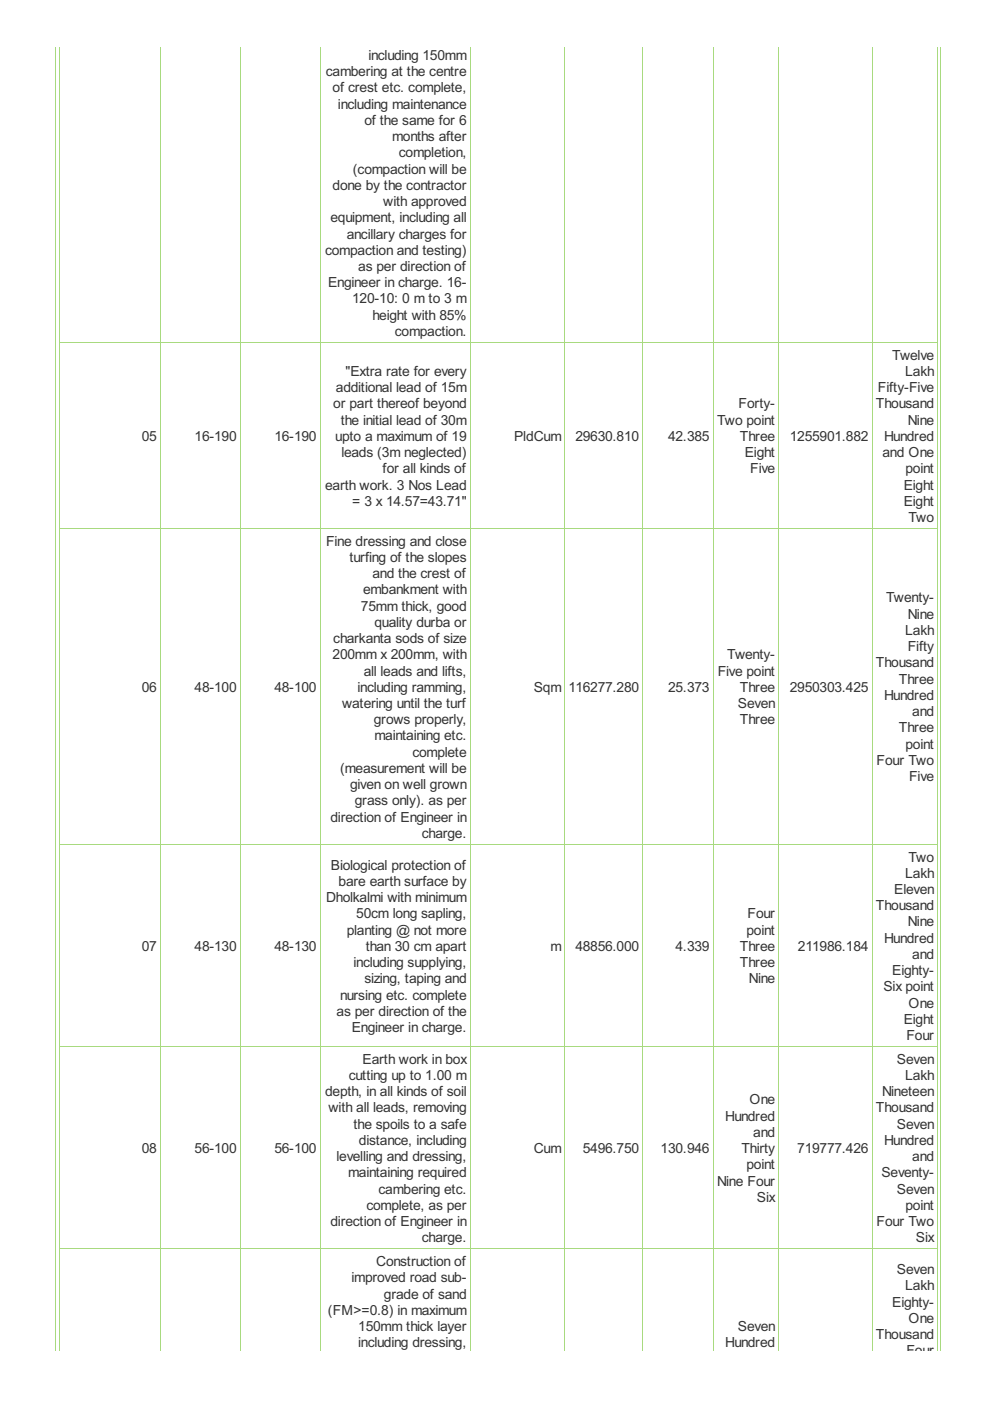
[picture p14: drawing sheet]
<svg xmlns="http://www.w3.org/2000/svg" width="210mm" height="297mm" viewBox="0 0 210 297" stroke-linecap="round" stroke-linejoin="round" font-family="sans-serif">
<defs><g id="words">
<g font-size="3.3" fill="#333">
<text x="69.1" y="16.2">cambering at the centre</text>
<text x="78.1" y="12.7">including 150mm</text>
<text x="70.5" y="19.6">of crest etc. complete,</text>
<text x="71.7" y="23">including maintenance</text>
<text x="77.3" y="26.5">of the same for 6</text>
<text x="83.1" y="29.9">months after</text>
<text x="84.6" y="33.4">completion,</text>
<text x="70.5" y="40.3">done by the contractor</text>
<text x="74.8" y="36.8">(compaction will be</text>
<text x="70.1" y="47.1">equipment, including all</text>
<text x="81.3" y="43.7">with approved</text>
<text x="73.5" y="50.6">ancillary charges for</text>
<text x="68.9" y="54">compaction and testing)</text>
<text x="76" y="57.5">as per direction of</text>
<text x="69.6" y="60.9">Engineer in charge. 16-</text>
<text x="74.7" y="64.3">120-10: 0 m to 3 m</text>
<text x="79" y="67.8">height with 85%</text>
<text x="83.7" y="71.2">compaction.</text>
<text x="189.2" y="76.2">Twelve</text>
<text x="71.2" y="83.1">additional lead of 15m</text>
<text x="73.2" y="79.7">&quot;Extra rate for every</text>
<text x="186.2" y="83.1">Fifty-Five</text>
<text x="191.9" y="79.7">Lakh</text>
<text x="70.7" y="86.6">or part thereof beyond</text>
<text x="156.6" y="86.6">Forty-</text>
<text x="185.7" y="86.6">Thousand</text>
<text x="30.1" y="93.5">05</text>
<text x="41.3" y="93.5">16-190</text>
<text x="58.2" y="93.5">16-190</text>
<text x="71.1" y="93.5">upto a maximum of 19</text>
<text x="72.2" y="90">the initial lead of 30m</text>
<text x="109" y="93.5">PldCum</text>
<text x="122" y="93.5">29630.810</text>
<text x="141.6" y="93.5">42.385</text>
<text x="152" y="90">Two point</text>
<text x="156.9" y="93.5">Three</text>
<text x="167.5" y="93.5">1255901.882</text>
<text x="187.4" y="93.5">Hundred</text>
<text x="192.5" y="90">Nine</text>
<text x="72.4" y="96.9">leads (3m neglected)</text>
<text x="81.1" y="100.3">for all kinds of</text>
<text x="157.9" y="96.9">Eight</text>
<text x="159" y="100.3">Five</text>
<text x="187.1" y="96.9">and One</text>
<text x="192" y="100.3">point</text>
<text x="68.9" y="103.8">earth work. 3 Nos Lead</text>
<text x="74.7" y="107.2">= 3 x 14.57=43.71&quot;</text>
<text x="191.6" y="103.8">Eight</text>
<text x="191.6" y="107.2">Eight</text>
<text x="192.6" y="110.7">Two</text>
<text x="69.1" y="115.7">Fine dressing and close</text>
<text x="74.1" y="119.1">turfing of the slopes</text>
<text x="79" y="122.6">and the crest of</text>
<text x="76.5" y="129.5">75mm thick, good</text>
<text x="77" y="126">embankment with</text>
<text x="187.9" y="127.7">Twenty-</text>
<text x="192.5" y="131.2">Nine</text>
<text x="70.7" y="136.3">charkanta sods of size</text>
<text x="79.4" y="132.9">quality durba or</text>
<text x="191.9" y="134.6">Lakh</text>
<text x="70.5" y="139.8">200mm x 200mm, with</text>
<text x="77.1" y="143.2">all leads and lifts,</text>
<text x="152.2" y="143.2">Five point</text>
<text x="154.2" y="139.8">Twenty-</text>
<text x="185.7" y="141.5">Thousand</text>
<text x="192.5" y="138.1">Fifty</text>
<text x="30.1" y="146.7">06</text>
<text x="41.3" y="146.7">48-100</text>
<text x="58.2" y="146.7">48-100</text>
<text x="75.8" y="146.7">including ramming,</text>
<text x="113.2" y="146.7">Sqm</text>
<text x="120.6" y="146.7">116277.280</text>
<text x="141.6" y="146.7">25.373</text>
<text x="156.9" y="146.7">Three</text>
<text x="167.5" y="146.7">2950303.425</text>
<text x="187.4" y="148.4">Hundred</text>
<text x="190.6" y="144.9">Three</text>
<text x="72.5" y="150.1">watering until the turf</text>
<text x="79.3" y="153.5">grows properly,</text>
<text x="156.5" y="150.1">Seven</text>
<text x="156.9" y="153.5">Three</text>
<text x="190.6" y="155.3">Three</text>
<text x="193.4" y="151.8">and</text>
<text x="79.4" y="157">maintaining etc.</text>
<text x="87.4" y="160.4">complete</text>
<text x="192" y="158.7">point</text>
<text x="72.1" y="163.9">(measurement will be</text>
<text x="74.2" y="167.3">given on well grown</text>
<text x="185.9" y="162.2">Four Two</text>
<text x="192.8" y="165.6">Five</text>
<text x="75.2" y="170.8">grass only). as per</text>
<text x="70.1" y="174.2">direction of Engineer in</text>
<text x="89.4" y="177.6">charge.</text>
<text x="70.1" y="184.4">Biological protection of</text>
<text x="192.6" y="182.7">Two</text>
<text x="69.1" y="191.3">Dholkalmi with minimum</text>
<text x="71.8" y="187.8">bare earth surface by</text>
<text x="189.6" y="189.5">Eleven</text>
<text x="191.9" y="186.1">Lakh</text>
<text x="75.5" y="194.7">50cm long sapling,</text>
<text x="158.5" y="194.7">Four</text>
<text x="185.7" y="193">Thousand</text>
<text x="192.5" y="196.4">Nine</text>
<text x="30.1" y="201.6">07</text>
<text x="41.3" y="201.6">48-130</text>
<text x="58.2" y="201.6">48-130</text>
<text x="73.5" y="198.2">planting @ not more</text>
<text x="77.5" y="201.6">than 30 cm apart</text>
<text x="116.7" y="201.6">m</text>
<text x="122" y="201.6">48856.000</text>
<text x="143.2" y="201.6">4.339</text>
<text x="156.9" y="201.6">Three</text>
<text x="158.3" y="198.2">point</text>
<text x="169.2" y="201.6">211986.184</text>
<text x="187.4" y="199.9">Hundred</text>
<text x="193.4" y="203.3">and</text>
<text x="75" y="205">including supplying,</text>
<text x="77.3" y="208.5">sizing, taping and</text>
<text x="156.9" y="205">Three</text>
<text x="158.8" y="208.5">Nine</text>
<text x="189.2" y="206.8">Eighty-</text>
<text x="71.4" y="215.4">as per direction of the</text>
<text x="72.1" y="211.9">nursing etc. complete</text>
<text x="187.3" y="210.2">Six point</text>
<text x="192.6" y="213.6">One</text>
<text x="74.6" y="218.8">Engineer in charge.</text>
<text x="191.6" y="217.1">Eight</text>
<text x="192.2" y="220.5">Four</text>
<text x="76.9" y="225.5">Earth work in box</text>
<text x="190.2" y="225.5">Seven</text>
<text x="68.9" y="232.4">depth, in all kinds of soil</text>
<text x="74" y="229">cutting up to 1.00 m</text>
<text x="187" y="232.4">Nineteen</text>
<text x="191.9" y="229">Lakh</text>
<text x="69.7" y="235.9">with all leads, removing</text>
<text x="75" y="239.3">the spoils to a safe</text>
<text x="153.7" y="237.6">Hundred</text>
<text x="158.9" y="234.1">One</text>
<text x="185.7" y="235.9">Thousand</text>
<text x="190.2" y="239.3">Seven</text>
<text x="30.1" y="244.5">08</text>
<text x="41.3" y="244.5">56-100</text>
<text x="58.2" y="244.5">56-100</text>
<text x="76.1" y="242.8">distance, including</text>
<text x="113.2" y="244.5">Cum</text>
<text x="123.6" y="244.5">5496.750</text>
<text x="140.1" y="244.5">130.946</text>
<text x="157.2" y="244.5">Thirty</text>
<text x="159.7" y="241">and</text>
<text x="169" y="244.5">719777.426</text>
<text x="187.4" y="242.8">Hundred</text>
<text x="71.4" y="246.2">levelling and dressing,</text>
<text x="73.8" y="249.6">maintaining required</text>
<text x="152" y="251.4">Nine Four</text>
<text x="158.3" y="247.9">point</text>
<text x="186.9" y="249.6">Seventy-</text>
<text x="193.4" y="246.2">and</text>
<text x="77.7" y="256.5">complete, as per</text>
<text x="80.3" y="253.1">cambering etc.</text>
<text x="160.5" y="254.8">Six</text>
<text x="190.2" y="253.1">Seven</text>
<text x="192" y="256.5">point</text>
<text x="70.1" y="260">direction of Engineer in</text>
<text x="89.4" y="263.4">charge.</text>
<text x="185.9" y="260">Four Two</text>
<text x="194.2" y="263.4">Six</text>
<text x="79.7" y="268.4">Construction of</text>
<text x="74.5" y="271.9">improved road sub-</text>
<text x="81.4" y="275.3">grade of sand</text>
<text x="190.2" y="270.1">Seven</text>
<text x="191.9" y="273.6">Lakh</text>
<text x="69.5" y="278.8">(FM&gt;=0.8) in maximum</text>
<text x="189.2" y="277">Eighty-</text>
<text x="192.6" y="280.5">One</text>
<text x="76" y="282.2">150mm thick layer</text>
<text x="76" y="285.6">including dressing,</text>
<text x="153.7" y="285.6">Hundred</text>
<text x="156.5" y="282.2">Seven</text>
<text x="185.7" y="283.9">Thousand</text>
<text x="192.2" y="287.4">Four</text>
</g>
</g></defs>
<g fill="none" stroke="#a8da7f" stroke-width=".21">
<path d="M11.8 9.9v276.5M12.6 9.9v276.5M34 9.9v276.5M50.9 9.9v276.5M67.9 9.9v276.5M99.7 9.9v276.5M119.8 9.9v276.5M136.3 9.9v276.5M151.2 9.9v276.5M165.1 9.9v276.5M184.9 9.9v276.5M198.8 9.9v276.5"/>
<path d="M199.5 9.9v276.5M12.6 72.6h186.3M12.6 112h186.3M12.6 179h186.3M12.6 221.9h186.3M12.6 264.8h186.3"/>
</g>
<use href="#words"/>
</svg>
